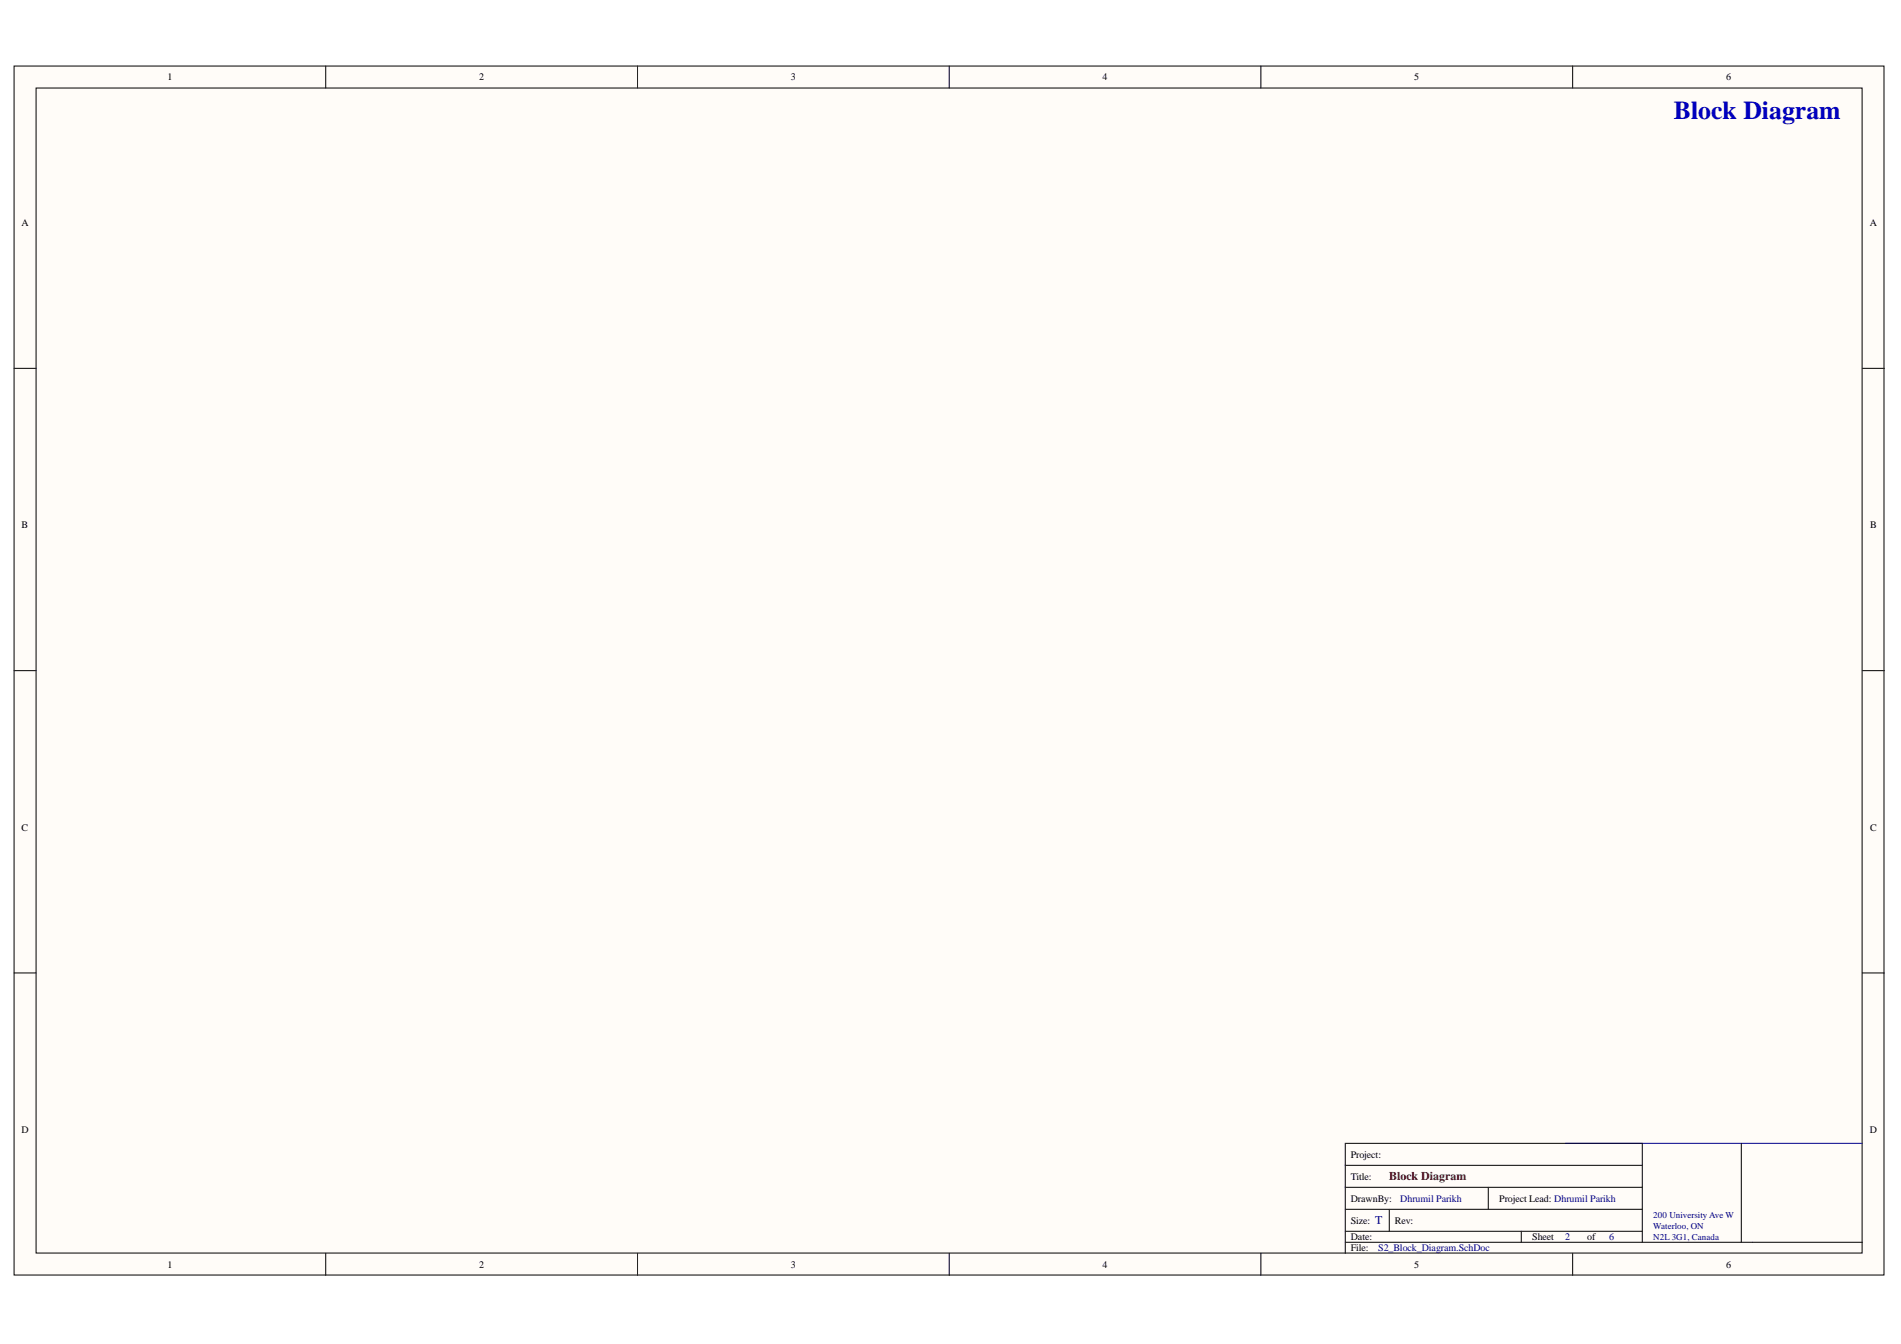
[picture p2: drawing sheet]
<svg xmlns="http://www.w3.org/2000/svg" width="297mm" height="210mm" viewBox="0 0 297 210" stroke-linecap="round" stroke-linejoin="round" font-family="sans-serif">
<defs><g id="words">
<text font-size="4" fill="#0000bf" x="261.5" y="18.5">Block Diagram</text>
<text font-size="1.9" fill="#800000" x="217.1" y="184.3">Block Diagram</text>
<text font-size="1.9" fill="#000080" x="214.9" y="191.2">T</text>
<g font-size="1.6">
<text x="26.2" y="12.5">1</text>
<text x="74.9" y="12.5">2</text>
<text x="123.6" y="12.5">3</text>
<text x="172.3" y="12.5">4</text>
<text x="221" y="12.5">5</text>
<text x="269.7" y="12.5">6</text>
<text x="3.3" y="35.3">A</text>
<text x="292.2" y="35.3">A</text>
<text x="3.4" y="82.5">B</text>
<text x="292.2" y="82.5">B</text>
<text x="3.4" y="129.7">C</text>
<text x="292.2" y="129.7">C</text>
<text x="3.3" y="177">D</text>
<text x="292.2" y="177">D</text>
<text x="211.1" y="184.3">Title:</text>
<text x="211.1" y="180.8">Project:</text>
<text x="211.1" y="191.1">Size:</text>
<text x="211.1" y="187.7">DrawnBy:</text>
<text x="217.9" y="191.1">Rev:</text>
<text x="234.3" y="187.7">Project Lead: Dhrumil Parikh</text>
<text x="26.2" y="198">1</text>
<text x="74.9" y="198">2</text>
<text x="123.6" y="198">3</text>
<text x="172.3" y="198">4</text>
<text x="211.1" y="193.7">Date:</text>
<text x="211.1" y="195.4">File:</text>
<text x="221" y="198">5</text>
<text x="239.4" y="193.7">Sheet</text>
<text x="248" y="193.7">of</text>
<text x="269.7" y="198">6</text>
</g>
<text font-size="1.6" fill="#0c0087" x="218.8" y="187.7">Dhrumil Parikh</text>
<g font-size="1.6" fill="#000080">
<text x="215.4" y="195.4">S2_Block_Diagram.SchDoc</text>
<text x="244.6" y="193.7">2</text>
<text x="251.4" y="193.7">6</text>
</g>
<g font-size="1.4" fill="#000080">
<text x="258.3" y="190.3">200 University Ave W</text>
<text x="258.3" y="192">Waterloo, ON</text>
<text x="258.3" y="193.7">N2L 3G1, Canada</text>
</g>
</g></defs>
<g fill="#fffcf8" stroke="#000" stroke-width=".16">
<path d="M2.2 10.3h292.2v188.8h-292.2z"/>
<path d="M5.6 13.7h285.4v182h-285.4z"/>
</g>
<g fill="none" stroke="#000" stroke-width=".16">
<path d="M50.9 10.3v3.4M99.6 10.3v3.4M148.3 10.3v3.4M197 10.3v3.4M245.7 10.3v3.4M2.2 57.5h3.4M291 57.5h3.4M2.2 104.7h3.4M291 104.7h3.4M2.2 152h3.4M291 152h3.4M272.1 178.6v15.4"/>
<path d="M50.9 195.7v3.5M99.6 195.7v3.5M148.3 195.7v3.5M197 195.7v3.5M210.2 185.4v-3.4h46.4v3.4M210.2 182v-3.4h46.4v3.4M210.2 188.9h46.4M210.2 194h80.8M210.2 192.3h46.4M217.1 188.9v3.4M232.5 185.4v3.5M237.7 192.3v1.7"/>
<path d="M245.7 195.7v3.5M256.6 185.4h-46.4v10.3M256.6 185.4v8.6"/>
</g>
<path d="M244.6 178.6h46.4" fill="none" stroke="#000080" stroke-width=".16"/>
<use href="#words"/>
</svg>
